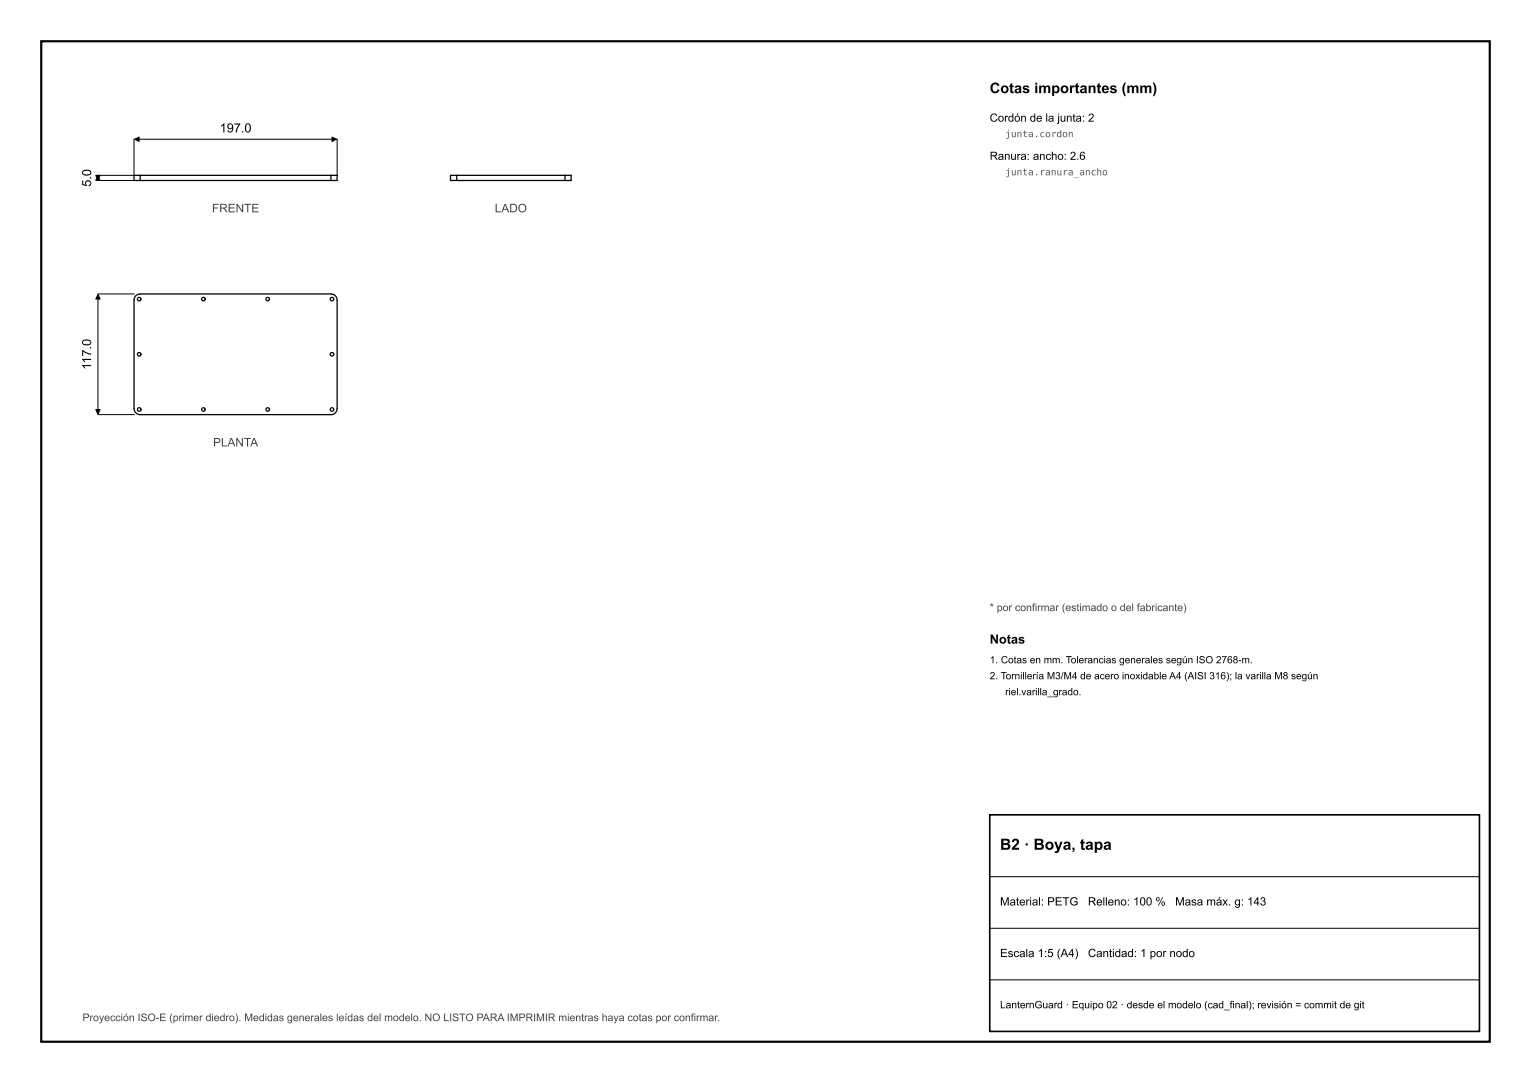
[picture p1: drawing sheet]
<svg xmlns="http://www.w3.org/2000/svg" width="297mm" height="210mm" viewBox="0 0 297 210" stroke-linecap="round" stroke-linejoin="round" font-family="sans-serif">
<defs><g id="words">
<text font-size="3" x="194" y="164.8">B2 · Boya, tapa</text>
<text font-size="2.8" x="192" y="18.1">Cotas importantes (mm)</text>
<g font-size="2.5">
<text x="42.6" y="25.7">197.0</text>
<text x="17.7" y="36.2" transform="rotate(-90 17.7 36.2)">5.0</text>
<text x="17.7" y="71.7" transform="rotate(-90 17.7 71.7)">117.0</text>
<text x="192" y="124.8">Notas</text>
</g>
<g font-size="2.3" fill="#444">
<text x="41.1" y="41.2">FRENTE</text>
<text x="96" y="41.2">LADO</text>
<text x="41.3" y="86.6">PLANTA</text>
</g>
<g font-size="2.2">
<text x="192" y="23.6">Cordón de la junta: 2</text>
<text x="192" y="31">Ranura: ancho: 2.6</text>
<text x="194" y="175.6">Material: PETG</text>
<text x="211" y="175.6">Relleno: 100 %</text>
<text x="228" y="175.6">Masa máx. g: 143</text>
<text x="194" y="185.6">Escala 1:5 (A4)</text>
<text x="211.1" y="185.6">Cantidad: 1 por nodo</text>
</g>
<g font-size="2" fill="#444">
<text x="192" y="118.5">* por confirmar (estimado o del fabricante)</text>
<text x="16" y="198">Proyección ISO-E (primer diedro). Medidas generales leídas del modelo. NO LISTO PARA IMPRIMIR mientras haya cotas por confirmar.</text>
</g>
<text font-size="2" x="194" y="195.5">LanternGuard · Equipo 02 · desde el modelo (cad_final); revisión = commit de git</text>
<g font-size="1.9">
<text x="192" y="128.6">1. Cotas en mm. Tolerancias generales según ISO 2768-m.</text>
<text x="192" y="131.7">2. Tornillería M3/M4 de acero inoxidable A4 (AISI 316); la varilla M8 según</text>
<text x="195" y="134.8">riel.varilla_grado.</text>
</g>
<g font-size="1.8" fill="#555">
<text x="195" y="26.6">junta.cordon</text>
<text x="195" y="34">junta.ranura_ancho</text>
</g>
</g></defs>
<path d="M8 8h281v194h-281z" fill="none" stroke="#000" stroke-width=".42"/>
<path d="M192 158h95v42h-95z" fill="none" stroke="#000" stroke-width=".32"/>
<g fill="none" stroke="#000" stroke-width=".25">
<path d="M27.2 35h37M27.2 34h37M27.2 34h-.8a.33 .33 0 0 0-.4 .1 .33 .33 0 0 0 0 .4v.1a.33 .33 0 0 0 .1 .4 .33 .33 0 0 0 .4 0h.7M27.2 34v1M64.2 34h.8a.33 .33 0 0 1 .4 .1 .33 .33 0 0 1 0 .4v.1a.33 .33 0 0 1-.1 .4 .33 .33 0 0 1-.4 0h-.7M64.2 34v1M88.6 34h-.8a.33 .33 0 0 0-.4 .1 .33 .33 0 0 0 0 .4v.1a.33 .33 0 0 0 .1 .4 .33 .33 0 0 0 .4 0h.7M88.6 35h21M88.6 34h21M88.6 34v1M109.6 34h.8a.33 .33 0 0 1 .4 .1 .33 .33 0 0 1 0 .4v.1a.33 .33 0 0 1-.1 .4 .33 .33 0 0 1-.4 0h-.7M109.6 34v1"/>
<path d="M26.4 57.4l.8-.4h37.1a1.33 1.33 0 0 1 1.1 1.7v19.4a2.07 2.07 0 0 1-.4 2l-.8 .3h-37a1.32 1.32 0 0 1-1.2-1.7v-19.4a2.13 2.13 0 0 1 .4-1.9z"/>
<circle cx="27" cy="58" r=".34"/>
<circle cx="39.5" cy="58" r=".34"/>
<circle cx="51.9" cy="58" r=".34"/>
<circle cx="64.4" cy="58" r=".34"/>
<circle cx="27" cy="79.4" r=".34"/>
<circle cx="27" cy="68.7" r=".34"/>
<circle cx="39.5" cy="79.4" r=".34"/>
<circle cx="51.9" cy="79.4" r=".34"/>
<circle cx="64.4" cy="68.7" r=".34"/>
<circle cx="64.4" cy="79.4" r=".34"/>
</g>
<path d="M19 34.1v.8M19 35h7M26 27v7h-7M26.1 27h39.2M65.4 27v7M19 57.1v23.2M19 57h7M19 80.4h7M192 170h95M192 180h95M192 190h95" fill="none" stroke="#000" stroke-width=".19"/>
<path d="M19 34.1l.4 .9h-.8zM18.6 34h.8l-.4 .9zM26.1 27l.9-.4v.8zM64.4 26.6l.9 .4-.9 .4zM19 57.1l.4 .9h-.8zM18.6 79.4h.8l-.4 .9z" fill="#000" stroke="#000" stroke-width=".19"/>
<use href="#words"/>
</svg>
